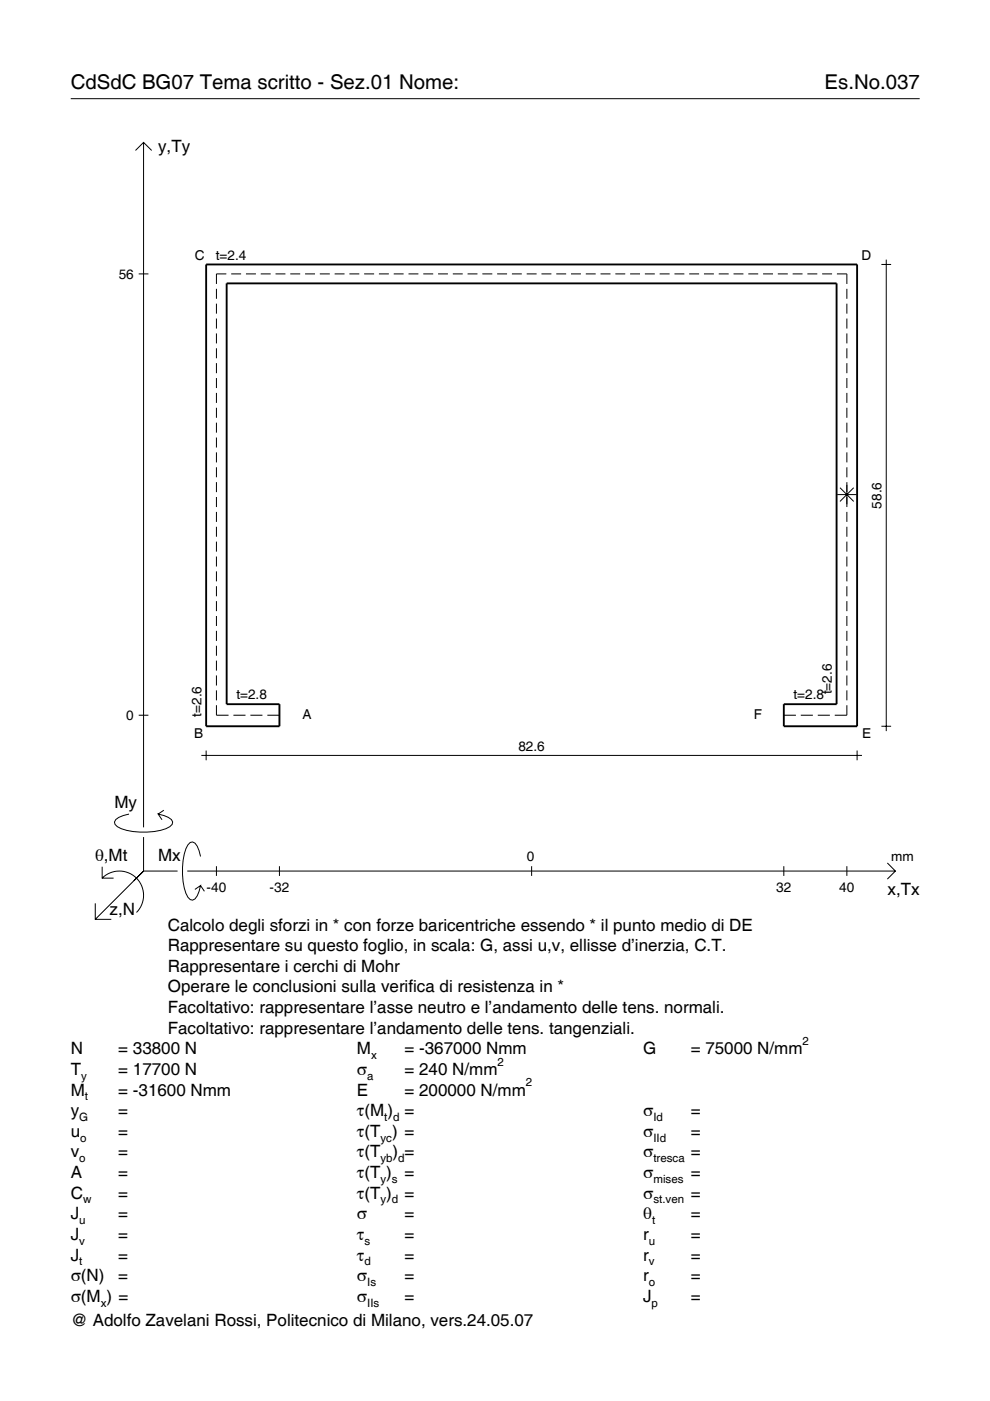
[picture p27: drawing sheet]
<svg xmlns="http://www.w3.org/2000/svg" width="210mm" height="297mm" viewBox="0 0 210 297" stroke-linecap="round" stroke-linejoin="round" font-family="sans-serif">
<defs><g id="words">
<g font-size="4.3">
<text x="15" y="18.9">CdSdC BG07 Tema scritto - Sez.01 Nome:</text>
<text x="174.8" y="18.9">Es.No.037</text>
</g>
<g font-size="3.6">
<text x="33.5" y="32.3">y,Ty</text>
<text x="24.3" y="171.3">My</text>
<text x="20.1" y="182.6">θ,Mt</text>
<text x="33.5" y="182.6">Mx</text>
<text x="188.2" y="189.8">x,Tx</text>
<text x="23.2" y="193.9">z,N</text>
<text x="35.6" y="197.3">Calcolo degli sforzi in * con forze baricentriche essendo * il punto medio di DE</text>
<text x="35.6" y="201.7">Rappresentare su questo foglio, in scala: G, assi u,v, ellisse d’inerzia, C.T.</text>
<text x="35.6" y="206">Rappresentare i cerchi di Mohr</text>
<text x="35.6" y="210.4">Operare le conclusioni sulla verifica di resistenza in *</text>
<text x="35.6" y="214.8">Facoltativo: rappresentare l’asse neutro e l’andamento delle tens. normali.</text>
<text x="35.6" y="219.2">Facoltativo: rappresentare l’andamento delle tens. tangenziali.</text>
<text x="15" y="223.5">N</text>
<text x="15" y="227.9">T</text>
<text x="25.1" y="223.5">= 33800 N</text>
<text x="25.1" y="227.9">= 17700 N</text>
<text x="75.7" y="227.9">σ</text>
<text x="75.7" y="223.5">M</text>
<text x="85.8" y="223.5">= -367000 Nmm</text>
<text x="85.8" y="227.9">= 240 N/mm</text>
<text x="136.4" y="223.5">G</text>
<text x="146.5" y="223.5">= 75000 N/mm</text>
<text x="15" y="232.3">M</text>
<text x="25.1" y="232.3">= -31600 Nmm</text>
<text x="75.7" y="232.3">E</text>
<text x="85.8" y="232.3">= 200000 N/mm</text>
<text x="15" y="236.7">y</text>
<text x="25.1" y="236.7">=</text>
<text x="75.7" y="236.7">τ(M ) =</text>
<text x="136.4" y="236.7">σ</text>
<text x="146.5" y="236.7">=</text>
<text x="15" y="241">u</text>
<text x="15" y="245.4">v</text>
<text x="25.1" y="241">=</text>
<text x="25.1" y="245.4">=</text>
<text x="75.7" y="241">τ(T ) =</text>
<text x="75.7" y="245.4">τ(T</text>
<text x="83.3" y="245.4">) =</text>
<text x="136.4" y="241">σ</text>
<text x="136.4" y="245.4">σ</text>
<text x="146.5" y="241">=</text>
<text x="146.5" y="245.4">=</text>
<text x="15" y="249.8">A</text>
<text x="25.1" y="249.8">=</text>
<text x="75.7" y="249.8">τ(T )</text>
<text x="85.8" y="249.8">=</text>
<text x="136.4" y="249.8">σ</text>
<text x="146.5" y="249.8">=</text>
<text x="15" y="254.2">C</text>
<text x="25.1" y="254.2">=</text>
<text x="75.7" y="254.2">τ(T )</text>
<text x="85.8" y="254.2">=</text>
<text x="136.4" y="254.2">σ</text>
<text x="146.5" y="254.2">=</text>
<text x="15" y="258.5">J</text>
<text x="15" y="262.9">J</text>
<text x="25.1" y="258.5">=</text>
<text x="25.1" y="262.9">=</text>
<text x="75.7" y="258.5">σ</text>
<text x="75.7" y="262.9">τ</text>
<text x="85.8" y="262.9">=</text>
<text x="85.8" y="258.5">=</text>
<text x="136.4" y="258.5">θ</text>
<text x="136.4" y="262.9">r</text>
<text x="146.5" y="258.5">=</text>
<text x="146.5" y="262.9">=</text>
<text x="15" y="267.3">J</text>
<text x="25.1" y="267.3">=</text>
<text x="75.7" y="267.3">τ</text>
<text x="85.8" y="267.3">=</text>
<text x="136.4" y="267.3">r</text>
<text x="146.5" y="267.3">=</text>
<text x="15" y="271.7">σ(N)</text>
<text x="25.1" y="271.7">=</text>
<text x="75.7" y="271.7">σ</text>
<text x="85.8" y="271.7">=</text>
<text x="136.4" y="271.7">r</text>
<text x="146.5" y="271.7">=</text>
<text x="15" y="276">σ(M ) =</text>
<text x="15" y="281.2">@ Adolfo Zavelani Rossi, Politecnico di Milano, vers.24.05.07</text>
<text x="75.7" y="276">σ</text>
<text x="85.8" y="276">=</text>
<text x="136.4" y="276">J</text>
<text x="146.5" y="276">=</text>
</g>
<g font-size="2.9">
<text x="25.2" y="59.1">56</text>
<text x="41.3" y="55.2">C</text>
<text x="45.8" y="55">t=2.4</text>
<text x="182.6" y="55.2">D</text>
<text x="186.9" y="107.8" transform="rotate(-90 186.9 107.8)">58.6</text>
<text x="50.1" y="148.3">t=2.8</text>
<text x="168.2" y="148.3">t=2.8</text>
<text x="176.3" y="147.2" transform="rotate(-90 176.3 147.2)">t=2.6</text>
<text x="26.8" y="152.6">0</text>
<text x="42.7" y="151.9" transform="rotate(-90 42.7 151.9)">t=2.6</text>
<text x="64.1" y="152.5">A</text>
<text x="159.8" y="152.5">F</text>
<text x="41.1" y="156.5">B</text>
<text x="109.9" y="159.1">82.6</text>
<text x="182.8" y="156.5">E</text>
<text x="111.7" y="182.6">0</text>
<text x="189" y="182.6">mm</text>
<text x="43.8" y="189.1">-40</text>
<text x="57.2" y="189.1">-32</text>
<text x="164.6" y="189.1">32</text>
<text x="178" y="189.1">40</text>
</g>
<g font-size="2.4">
<text x="170.2" y="221.5">2</text>
<text x="78.7" y="224.5">x</text>
<text x="105.5" y="225.9">2</text>
<text x="17.2" y="228.9">y</text>
<text x="18" y="233.3">t</text>
<text x="77.9" y="228.9">a</text>
<text x="111.5" y="230.3">2</text>
<text x="16.8" y="237.7">G</text>
<text x="81.5" y="237.7">t d</text>
<text x="138.5" y="237.7">Id</text>
<text x="17" y="242">o</text>
<text x="80.7" y="242">yc</text>
<text x="138.5" y="242">IId</text>
<text x="16.8" y="246.4">o</text>
<text x="80.7" y="246.4">yb d</text>
<text x="80.7" y="250.8">y s</text>
<text x="138.5" y="246.4">tresca</text>
<text x="138.5" y="250.8">mises</text>
<text x="17.6" y="255.2">w</text>
<text x="80.7" y="255.2">y d</text>
<text x="138.5" y="255.2">st.ven</text>
<text x="16.8" y="259.5">u</text>
<text x="16.8" y="263.9">v</text>
<text x="77.3" y="263.9">s</text>
<text x="137.6" y="263.9">u</text>
<text x="138.2" y="259.5">t</text>
<text x="16.8" y="268.3">t</text>
<text x="77.3" y="268.3">d</text>
<text x="137.6" y="268.3">v</text>
<text x="77.9" y="272.7">Is</text>
<text x="137.6" y="272.7">o</text>
<text x="21.4" y="277">x</text>
<text x="77.9" y="277">IIs</text>
<text x="138.2" y="277">p</text>
</g>
</g></defs>
<g fill="none" stroke="#000" stroke-width=".21">
<path d="M15 20.9h180M28.7 31.9l1.7-1.7 1.8 1.7M30.4 30.2v145.2M29.4 58.1h2.1M48 58.1h-2.1v2.1M49 58.1h2.1M52.1 58.1h2.2M55.3 58.1h2.1M58.4 58.1h2.1M61.5 58.1h2.1M64.7 58.1h2.1M67.8 58.1h2.1"/>
<path d="M70.9 58.1h2.1M74.1 58.1h2.1M77.2 58.1h2.1M80.3 58.1h2.1M83.5 58.1h2.1M86.6 58.1h2.1M89.7 58.1h2.1M92.9 58.1h2.1M96 58.1h2.1M99.1 58.1h2.1M102.3 58.1h2.1M105.4 58.1h2.1"/>
<path d="M108.5 58.1h2.1M111.7 58.1h2.1M114.8 58.1h2.1M117.9 58.1h2.1M121.1 58.1h2.1M124.2 58.1h2.1M127.3 58.1h2.1M130.5 58.1h2.1M133.6 58.1h2.1M136.7 58.1h2.1M139.9 58.1h2.1M143 58.1h2.1"/>
<path d="M146.1 58.1h2.1M149.3 58.1h2.1M152.4 58.1h2.1M155.5 58.1h2.1M158.7 58.1h2.1M161.8 58.1h2.1M164.9 58.1h2.1M168.1 58.1h2.1M171.2 58.1h2.1M174.3 58.1h2.1M177.4 58.1h2.2v2.1M186.9 56.1h2"/>
<path d="M187.9 55v100M45.9 61.2v2.2M45.9 64.4v2.1M45.9 67.5v2.2M45.9 70.7v2.1M45.9 73.8v2.2M45.9 77v2.1M179.6 61.2v2.2M179.6 64.4v2.1M179.6 67.5v2.2M179.6 70.7v2.1M179.6 73.8v2.2"/>
<path d="M179.6 77v2.1M45.9 80.2v2.1M45.9 83.3v2.1M45.9 86.5v2.1M45.9 89.6v2.1M45.9 92.8v2.1M45.9 95.9v2.1M45.9 99.1v2.1M179.6 80.2v2.1M179.6 83.3v2.1M179.6 86.5v2.1M179.6 89.6v2.1"/>
<path d="M179.6 92.8v2.1M179.6 95.9v2.1M179.6 99.1v2.1M45.9 102.2v2.1M45.9 105.4v2.1M45.9 108.5v2.2M45.9 111.7v2.1M45.9 114.8v2.2M45.9 118v2.1M177.5 104.9h4.1M178.1 103.4l2.9 2.9M179.6 102.2v5.3"/>
<path d="M179.6 108.5v2.2M179.6 111.7v2.1M179.6 114.8v2.2M179.6 118v2.1M181 103.4l-2.9 2.9M45.9 121.1v2.2M45.9 124.3v2.1M45.9 127.5v2.1M45.9 130.6v2.1M45.9 133.8v2.1M45.9 136.9v2.1M179.6 121.1v2.2"/>
<path d="M179.6 124.3v2.1M179.6 127.5v2.1M179.6 130.6v2.1M179.6 133.8v2.1M179.6 136.9v2.1M29.4 151.6h2.1M43.7 159.1v2.1M45.9 149.5v2.1h2.6M45.9 140.1v2.1M45.9 143.2v2.1M45.9 146.4v2.1M49.5 151.6h2.6"/>
<path d="M53.1 151.6h2.5M56.7 151.6h2.5M166.2 151.6h2.6M169.8 151.6h2.6M173.4 151.6h2.6M179.6 149.5v2.1h-2.6M179.6 140.1v2.1M179.6 143.2v2.1M179.6 146.4v2.1M181.7 159.1v2.1M186.9 154h2M27.3 172.6a3.6 3.6 0 0 0-3 1.7l.1 .5a5.7 5.7 0 0 0 3.8 1.5 13.3 13.3 0 0 0 7.8-1l.5-.5 .1-.5a3.6 3.6 0 0 0-3.1-1.7l.8 1.2"/>
<path d="M30.4 177.5v7.2M34.7 171.8l-1.2 .8M42.7 160.2h140.1M20.2 191.5v3.4h3.4M21.7 186.2a5.1 5.1 0 0 1 7.2 0 5.1 5.1 0 0 1 0 7.3M21.7 183.8v2.4h2.4M30.4 184.7l-10.2 10.2M30.4 184.7l-2 2M30.4 184.7h7.2M39.7 184.7h150.1M42.5 181.6a3.6 3.6 0 0 0-1.7-3.1l-.5 .1a5.7 5.7 0 0 0-1.5 3.8 13.3 13.3 0 0 0 1 7.8l.5 .5 .5 .2a3.6 3.6 0 0 0 1.7-3.1l-1.2 .8M42.5 187.8l.8 1.2"/>
<path d="M45.9 183.7v2M59.2 183.7v2M112.7 183.7v2M166.2 183.7v2M179.6 183.7v2M188.1 183l1.7 1.7-1.7 1.7"/>
</g>
<path d="M43.7 56.1h138v97.9h-15.5v-4.7h11.2v-89.2h-129.3v89.2h11.1v4.7h-15.5z" fill="none" stroke="#000" stroke-width=".4"/>
<use href="#words"/>
</svg>
